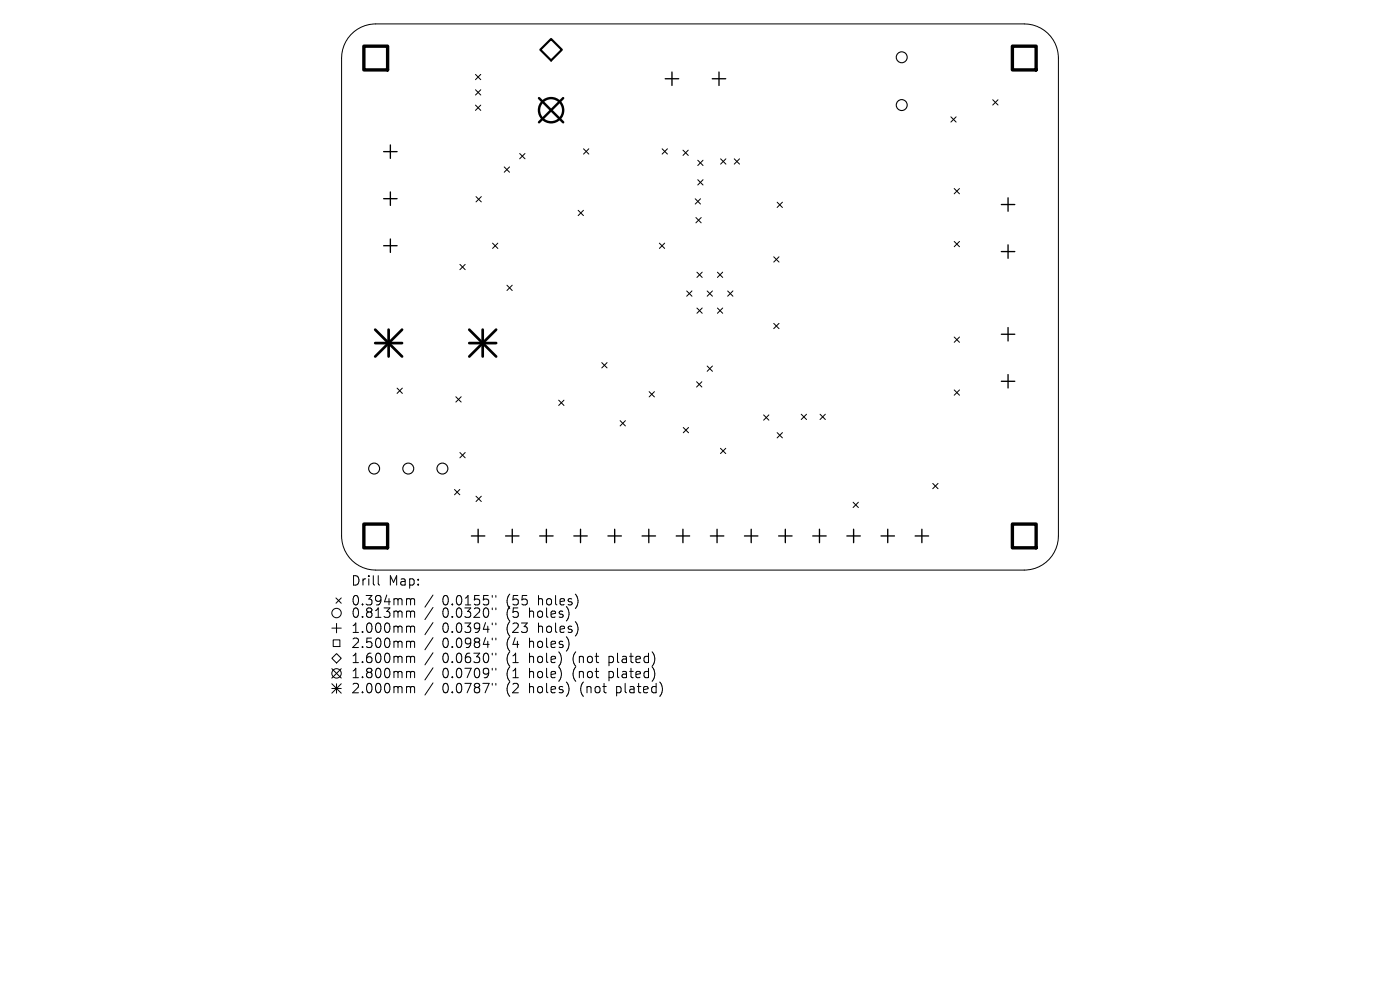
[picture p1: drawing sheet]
<svg xmlns="http://www.w3.org/2000/svg" width="297mm" height="210mm" viewBox="0 0 297 210" stroke-linecap="round" stroke-linejoin="round" font-family="sans-serif">
<defs><g id="words">
<g font-size="2.8">
<text x="74.4" y="124.5">Drill</text>
<text x="82.4" y="124.5">Map:</text>
<text x="74.4" y="128.7">0.394mm</text>
<text x="74.4" y="131.3">0.813mm</text>
<text x="93.8" y="128.7">0.0155&quot;</text>
<text x="93.8" y="131.3">0.0320&quot;</text>
<text x="107.6" y="128.7">(55</text>
<text x="107.6" y="131.3">(5</text>
<text x="112.5" y="131.3">holes)</text>
<text x="114.4" y="128.7">holes)</text>
<text x="74.4" y="134.5">1.000mm</text>
<text x="74.4" y="137.7">2.500mm</text>
<text x="93.8" y="134.5">0.0394&quot;</text>
<text x="93.8" y="137.7">0.0984&quot;</text>
<text x="107.6" y="134.5">(23</text>
<text x="107.6" y="137.7">(4</text>
<text x="112.5" y="137.7">holes)</text>
<text x="114.4" y="134.5">holes)</text>
<text x="74.4" y="140.9">1.600mm</text>
<text x="93.8" y="140.9">0.0630&quot;</text>
<text x="107.6" y="140.9">(1</text>
<text x="112.5" y="140.9">hole)</text>
<text x="122" y="140.9">(not</text>
<text x="129.8" y="140.9">plated)</text>
<text x="74.4" y="144.1">1.800mm</text>
<text x="74.4" y="147.3">2.000mm</text>
<text x="93.8" y="144.1">0.0709&quot;</text>
<text x="93.8" y="147.3">0.0787&quot;</text>
<text x="107.6" y="144.1">(1</text>
<text x="107.6" y="147.3">(2</text>
<text x="112.5" y="144.1">hole)</text>
<text x="112.5" y="147.3">holes)</text>
<text x="122" y="144.1">(not</text>
<text x="123.6" y="147.3">(not</text>
<text x="129.8" y="144.1">plated)</text>
<text x="131.4" y="147.3">plated)</text>
</g>
</g></defs>
<g fill="none" stroke="#000" stroke-width=".21">
<path d="M74.4 7.4a7.2 7.2 0 0 1 5.3-2.3h137.6a7.2 7.2 0 0 1 7.2 7.2v101.4a7.2 7.2 0 0 1-7.2 7.2h-137.6a7.2 7.2 0 0 1-7.2-7.2v-101.4a7.2 7.2 0 0 1 1.9-4.9zM100.9 15.8l1.1 1.1M100.9 19l1.1 1.2M102 15.8l-1.1 1.1M102 19l-1.1 1.2M100.9 22.3l1.1 1.1M102 22.3l-1.1 1.1M107 35.4l1.1 1.1M108.1 35.4l-1.1 1.1M110.3 32.6l1.1 1.1M111.4 32.6l-1.1 1.1M123.8 31.6l1.1 1.1"/>
<path d="M124.9 31.6l-1.1 1.1M140.5 31.6l1.1 1.1M141.6 31.6l-1.1 1.1M144.9 31.9l1.1 1.1M146 31.9l-1.1 1.1M148 34l1.1 1.1M148 38.1l1.1 1.1M149.1 34l-1.1 1.1M149.1 38.1l-1.1 1.1M152.9 33.7l1.1 1.1M154 33.7l-1.1 1.1M155.8 33.7l1.1 1.1"/>
<path d="M156.9 33.7l-1.1 1.1M201.7 24.8l1.1 1.1M202.4 40l1.2 1.1M202.8 24.8l-1.1 1.1M203.6 40l-1.2 1.1M210.6 21.2l1.1 1.1M211.7 21.2l-1.1 1.1M97.6 56.1l1.1 1.1M98.7 56.1l-1.1 1.1M101 41.7l1.1 1.1M102.1 41.7l-1.1 1.1M104.5 51.6l1.1 1.1"/>
<path d="M105.6 51.6l-1.1 1.1M122.7 44.6l1.1 1.1M123.8 44.6l-1.1 1.1M139.9 51.6l1.1 1.1M141 51.6l-1.1 1.1M147.5 42.2l1.1 1.1M147.6 46.1l1.2 1.2M147.8 57.7l1.2 1.2M148.6 42.2l-1.1 1.1M148.8 46.1l-1.2 1.2M149 57.7l-1.2 1.2M152.2 57.7l1.1 1.2"/>
<path d="M153.3 57.7l-1.1 1.2M164.1 54.5l1.2 1.1M164.9 42.9l1.1 1.1M165.3 54.5l-1.2 1.1M166 42.9l-1.1 1.1M202.4 51.2l1.2 1.1M203.6 51.2l-1.2 1.1M107.5 60.5l1.2 1.1M108.7 60.5l-1.2 1.1M127.7 76.9l1.1 1.1M128.8 76.9l-1.1 1.1M145.7 61.7l1.1 1.1"/>
<path d="M146.8 61.7l-1.1 1.1M147.8 65.3l1.2 1.2M149 65.3l-1.2 1.2M150 61.7l1.1 1.1M150 77.6l1.1 1.2M151.1 61.7l-1.1 1.1M151.1 77.6l-1.1 1.2M152.2 65.3l1.1 1.2M153.3 65.3l-1.1 1.2M154.4 61.7l1.1 1.1M155.5 61.7l-1.1 1.1M164.1 68.6l1.2 1.1"/>
<path d="M165.3 68.6l-1.2 1.1M202.4 71.5l1.2 1.1M203.6 71.5l-1.2 1.1M84.2 82.3l1.2 1.2M85.4 82.3l-1.2 1.2M96.7 84.2l1.1 1.1M97.6 96l1.1 1.1M97.8 84.2l-1.1 1.1M98.7 96l-1.1 1.1M118.5 84.9l1.1 1.1M119.6 84.9l-1.1 1.1M131.6 89.2l1.1 1.2"/>
<path d="M132.7 89.2l-1.1 1.2M137.7 83.1l1.1 1.1M138.8 83.1l-1.1 1.1M145 90.7l1.1 1.1M146.1 90.7l-1.1 1.1M147.8 81l1.1 1.1M148.9 81l-1.1 1.1M152.8 95.1l1.2 1.1M154 95.1l-1.2 1.1M162 88l1.1 1.1M163.1 88l-1.1 1.1M164.9 91.8l1.1 1.1"/>
<path d="M166 91.8l-1.1 1.1M170 87.9l1.1 1.1M171.1 87.9l-1.1 1.1M174 87.9l1.1 1.1M175.1 87.9l-1.1 1.1M202.4 82.7l1.2 1.1M203.6 82.7l-1.2 1.1M96.4 103.8l1.1 1.2M97.5 103.8l-1.1 1.2M101 105.3l1.1 1.1M102.1 105.3l-1.1 1.1M181 106.5l1.1 1.2"/>
<path d="M182.1 106.5l-1.1 1.2M197.9 102.5l1.1 1.2M199 102.5l-1.1 1.2M70.4 139.6l1-1 1 1-1 1zM70.4 133.2h2M70.7 135.7h1.4v1.5h-1.4zM71.3 126.8l1.1 1.2M71.4 132.2v2M72.4 126.8l-1.1 1.2M80.2 122.1v1.7l.3 .3M86.5 127l.5 .1 .1 .2M86.5 129.6h.3l.3 .3"/>
<path d="M86.5 132.8l.5 .1 .1 .2M86.5 136l.5 .1 .1 .2M86.5 139.2l.5 .1 .1 .2M87.1 127.3l.3-.3 .5 .1 .1 1.2M87.1 127.3v1M87.1 129.9v1.1M87.1 133.1v1.1M87.1 136.3v1.1M87.1 139.5v1.1M87.1 129.9l.3-.3 .5 .1 .1 1.3M87.1 133.1l.3-.3 .5 .1 .1 1.3M87.1 136.3l.3-.3 .5 .1 .1 1.3"/>
<path d="M87.1 139.5l.3-.3 .5 .1 .1 1.3M91.9 126.2l-1.8 2.6M91.9 128.9l-1.8 2.5M91.9 132.1l-1.8 2.5M91.9 135.3l-1.8 2.5M91.9 138.5l-1.8 2.5M104.4 126.3v.4M104.4 129v.3M104.4 132.2v.3M104.4 135.4v.3M104.4 138.6v.3M105.2 126.3v.4"/>
<path d="M105.2 129v.3M105.2 132.2v.3M105.2 135.4v.3M105.2 138.6v.3M70.4 141.8l2 2M70.4 145l2 2M70.4 146h2M71.4 145v2M72.4 141.8l-2 2M72.4 145l-2 2M86.5 142.4h.3l.3 .3M86.5 145.6h.3l.3 .3"/>
<path d="M87.1 142.7v1.1M87.1 145.9v1.1M87.1 142.7l.3-.3 .5 .1 .1 1.3M87.1 145.9l.3-.3 .5 .1 .1 1.3M91.9 141.7l-1.8 2.5M91.9 144.9l-1.8 2.5M104.4 141.8v.3M104.4 145v.3M105.2 141.8v.3M105.2 145v.3"/>
<circle cx="71.4" cy="130" r="1"/>
<circle cx="71.4" cy="142.8" r="1"/>
</g>
<g fill="none" stroke="#000" stroke-width=".23">
<circle cx="191.3" cy="12.1" r="1.16"/>
<circle cx="191.3" cy="22.3" r="1.16"/>
<circle cx="79.4" cy="99.4" r="1.16"/>
<circle cx="86.6" cy="99.4" r="1.16"/>
<circle cx="93.9" cy="99.4" r="1.16"/>
</g>
<g fill="none" stroke="#000" stroke-width=".29">
<path d="M141.1 16.7h2.9M142.6 15.3v2.8M151.1 16.7h2.9M152.5 15.3v2.8M81.4 32.2h2.8M82.8 30.7v2.9M81.4 42.1h2.8M81.4 52.1h2.8M82.8 40.7v2.9M82.8 50.7v2.8M212.4 43.4h2.9M212.4 53.4h2.9"/>
<path d="M213.9 42v2.8M213.9 51.9v2.9M212.4 70.9h2.9M213.9 69.5v2.8M213.9 79.5v2.8M212.4 80.9h2.9M100 113.7h2.9M101.4 112.3v2.8M107.2 113.7h2.9M108.7 112.3v2.8M114.5 113.7h2.8M115.9 112.3v2.8"/>
<path d="M121.7 113.7h2.9M123.2 112.3v2.8M129 113.7h2.8M130.4 112.3v2.8M136.2 113.7h2.9M137.6 112.3v2.8M143.5 113.7h2.8M144.9 112.3v2.8M150.7 113.7h2.8M152.1 112.3v2.8M157.9 113.7h2.9M159.4 112.3v2.8"/>
<path d="M165.2 113.7h2.8M166.6 112.3v2.8M172.4 113.7h2.9M173.8 112.3v2.8M179.7 113.7h2.8M181.1 112.3v2.8M186.9 113.7h2.9M188.3 112.3v2.8M194.1 113.7h2.9M195.6 112.3v2.8"/>
</g>
<path d="M77.2 9.8h5v5h-5zM214.8 9.8h5v5h-5zM77.2 111.2h5v5h-5zM214.8 111.2h5v5h-5z" fill="none" stroke="#000" stroke-width=".71"/>
<path d="M116.9 8.3l2.3 2.2-2.3 2.3-2.3-2.3z" fill="none" stroke="#000" stroke-width=".46"/>
<g fill="none" stroke="#000" stroke-width=".51">
<path d="M114.3 20.8l5.2 5.1M119.5 20.8l-5.2 5.1"/>
<circle cx="116.9" cy="23.4" r="2.57"/>
</g>
<path d="M79.6 69.9l5.7 5.7M79.6 72.8h5.7M82.4 69.9v5.7M85.3 69.9l-5.7 5.7M99.6 72.8h5.7M99.6 69.9l5.7 5.7M102.4 69.9v5.7M105.3 69.9l-5.7 5.7" fill="none" stroke="#000" stroke-width=".57"/>
<use href="#words"/>
</svg>
